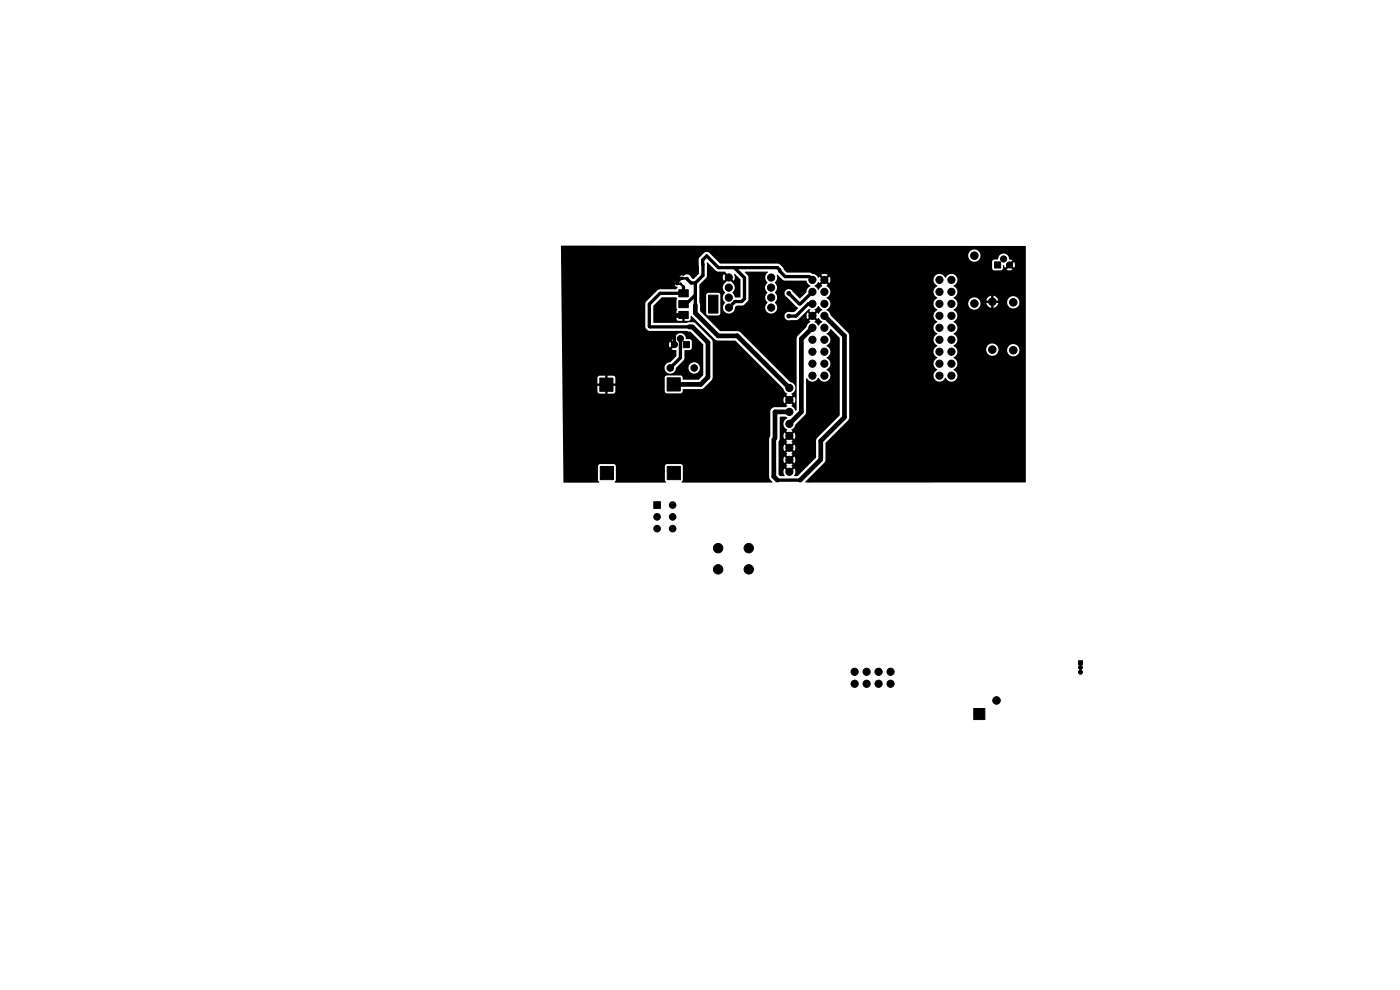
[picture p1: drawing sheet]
<svg xmlns="http://www.w3.org/2000/svg" width="297mm" height="210mm" viewBox="0 0 297 210" stroke-linecap="round" stroke-linejoin="round" font-family="sans-serif">
<g fill="#000" stroke="#000" stroke-width=".21">
<path d="M144.7 58.9h.5v.3h-.5zM145.4 58.9h.5v.3h-.5zM211 55.6h1.3v1.3h-1.3zM143.7 60.1h.3v.2h-.3zM144 66.1h2v1.5h-2zM144 63.8h2v1.5h-2zM144 61.5h2v1.5h-2zM144.2 60.1h.3v.2h-.3zM145 72.5h1.3v1.3h-1.3zM150.3 62.6h2v3.8h-2zM127.2 80.2h2.8v2.8h-2.8zM141.5 80.1h2.8v2.8h-2.8z"/>
<path d="M127.4 98.9h2.8v2.8h-2.8zM138.7 106.4h1.4v1.4h-1.4zM141.6 98.9h2.8v2.8h-2.8zM206.6 150.3h2.3v2.3h-2.3zM228.8 140.2h.8v.8h-.8z"/>
<circle cx="154.6" cy="58.9" r=".76"/>
<circle cx="163.6" cy="58.9" r=".76"/>
<circle cx="172.4" cy="59.4" r=".76"/>
<circle cx="174.9" cy="59.4" r=".76"/>
<circle cx="199.3" cy="59.4" r=".76"/>
<circle cx="201.8" cy="59.4" r=".76"/>
<circle cx="206.7" cy="54.2" r=".8"/>
<circle cx="212.9" cy="54.9" r=".65"/>
<circle cx="214.2" cy="56.2" r=".65"/>
<circle cx="142.2" cy="78.1" r=".7"/>
<circle cx="142.6" cy="66.9" r=".4"/>
<circle cx="143.1" cy="73.1" r=".65"/>
<circle cx="144.3" cy="71.8" r=".65"/>
<circle cx="146.3" cy="69.3" r=".4"/>
<circle cx="147.3" cy="78.1" r=".7"/>
<circle cx="154.6" cy="63.1" r=".76"/>
<circle cx="154.6" cy="61" r=".76"/>
<circle cx="154.6" cy="65.3" r=".76"/>
<circle cx="163.6" cy="61" r=".76"/>
<circle cx="163.6" cy="65.3" r=".76"/>
<circle cx="163.6" cy="63.1" r=".76"/>
<circle cx="167.3" cy="62.2" r=".4"/>
<circle cx="167.3" cy="67.1" r=".4"/>
<circle cx="172.4" cy="74.6" r=".76"/>
<circle cx="172.4" cy="67" r=".76"/>
<circle cx="172.4" cy="79.7" r=".76"/>
<circle cx="172.4" cy="72.1" r=".76"/>
<circle cx="172.4" cy="77.2" r=".76"/>
<circle cx="172.4" cy="61.9" r=".76"/>
<circle cx="172.4" cy="69.5" r=".76"/>
<circle cx="172.4" cy="64.5" r=".76"/>
<circle cx="174.9" cy="79.7" r=".76"/>
<circle cx="174.9" cy="61.9" r=".76"/>
<circle cx="174.9" cy="64.5" r=".76"/>
<circle cx="174.9" cy="69.5" r=".76"/>
<circle cx="174.9" cy="74.6" r=".76"/>
<circle cx="174.9" cy="77.2" r=".76"/>
<circle cx="174.9" cy="72.1" r=".76"/>
<circle cx="174.9" cy="67" r=".76"/>
<circle cx="199.3" cy="69.5" r=".76"/>
<circle cx="199.3" cy="77.2" r=".76"/>
<circle cx="199.3" cy="64.5" r=".76"/>
<circle cx="199.3" cy="72.1" r=".76"/>
<circle cx="199.3" cy="74.6" r=".76"/>
<circle cx="199.3" cy="61.9" r=".76"/>
<circle cx="199.3" cy="79.7" r=".76"/>
<circle cx="199.3" cy="67" r=".76"/>
<circle cx="201.8" cy="61.9" r=".76"/>
<circle cx="201.8" cy="79.7" r=".76"/>
<circle cx="201.8" cy="74.6" r=".76"/>
<circle cx="201.8" cy="64.5" r=".76"/>
<circle cx="201.8" cy="72.1" r=".76"/>
<circle cx="201.8" cy="69.5" r=".76"/>
<circle cx="201.8" cy="77.2" r=".76"/>
<circle cx="201.8" cy="67" r=".76"/>
<circle cx="206.7" cy="64.4" r=".8"/>
<circle cx="210.5" cy="64" r=".8"/>
<circle cx="210.5" cy="74.2" r=".8"/>
<circle cx="215" cy="74.3" r=".8"/>
<circle cx="215" cy="64.1" r=".8"/>
<circle cx="167.5" cy="84.8" r=".76"/>
<circle cx="167.5" cy="92.5" r=".76"/>
<circle cx="167.5" cy="89.9" r=".76"/>
<circle cx="167.5" cy="97.5" r=".76"/>
<circle cx="167.5" cy="82.3" r=".76"/>
<circle cx="167.5" cy="87.4" r=".76"/>
<circle cx="167.5" cy="95" r=".76"/>
<circle cx="139.4" cy="109.6" r=".7"/>
<circle cx="139.4" cy="112.1" r=".7"/>
<circle cx="142.7" cy="109.6" r=".7"/>
<circle cx="142.7" cy="107.1" r=".7"/>
<circle cx="142.7" cy="112.1" r=".7"/>
<circle cx="152.3" cy="116.3" r="1"/>
<circle cx="158.8" cy="116.3" r="1"/>
<circle cx="167.5" cy="100.1" r=".76"/>
<circle cx="152.3" cy="120.8" r="1"/>
<circle cx="158.8" cy="120.8" r="1"/>
<circle cx="181.3" cy="142.5" r=".76"/>
<circle cx="181.3" cy="145" r=".76"/>
<circle cx="183.8" cy="145" r=".76"/>
<circle cx="183.8" cy="142.5" r=".76"/>
<circle cx="186.4" cy="142.5" r=".76"/>
<circle cx="186.4" cy="145" r=".76"/>
<circle cx="188.9" cy="145" r=".76"/>
<circle cx="188.9" cy="142.5" r=".76"/>
<circle cx="211.4" cy="148.6" r=".8"/>
<circle cx="229.2" cy="141.6" r=".43"/>
<circle cx="229.2" cy="142.6" r=".43"/>
</g>
<g fill="none" stroke="#000" stroke-width=".7">
<path d="M144.8 59.1h-.4l-.8 .8v.3M145.8 59.1l.8 .9h.9M154.5 58.9h.1M155.8 56.8l2.1 2.1v4.5l-.6 .6h-1.4l-1.3 1.3M171.7 58.8l-5.1-.1-1.2-1.2v-.2l-.5-.5h-12.5l-2.5-2.5-.8 .8v3.3l-1.6 1.6M143.1 71.2v1.9M144.2 62.2h-4.2l-2.3 2.3v4.7l.2 .1h8.4M144.3 71.8v4.1l-2.1 2.2M145 60.8v1.4M147.5 60v4.7M147.5 62.6l-1.9 1.9h-.6M172.4 64.5h-.9l-2.6 2.6h-1.6"/>
<path d="M172.4 61.9l-2.6 2.6h-.2l-2.3-2.3M164.4 93l-.2 .2M164.9 101.9h4.8"/>
</g>
<path d="M145 66.8l-.1 .1h-2.3M146.3 69.3h.6l3.3 3.3v7.4l-1.5 1.5h-5.8M147.5 64.7v1.7l4.8 4.8h4.1l11.1 11.1M172.4 69.5l-2.4 2.4v15.5l-2.5 2.5M174.9 67l4.2 4.2v17.3l-5 5v4l-4.4 4.4M164.2 93.2v7.9l.7 .8M167.5 87.4h-3.1v5.6" fill="none" stroke="#000" stroke-width="1"/>
<path d="M144.2 62.2h.8M143.5 82l-.2 .1M164.4 93l-.1 .1M186.1 100.4h.1" fill="none" stroke="#000" stroke-width=".25"/>
<path d="M144.4 60.2l.6 .6" fill="none" stroke="#000" stroke-width=".5"/>
<path d="M119.1 52.1l98.5 .1v4h-2.3l-.2-.6-.6 .6-.3-.4 .6-.6h-.1a.55 .55 0 0 1-.7-.7 1.16 1.16 0 0 0-2-.3h-4v-.2a1.31 1.31 0 0 0-2.1-.8 1.31 1.31 0 0 0 .2 2.2 1.31 1.31 0 0 0 1.9-1.2h4l-.3 .8-.8 .1-.4 .3v1.6l.4 .3h1.6l.3-.3 .1-.8 .3 .6 .6-.6 .3 .4-.5 .6 .7 .2 .5-.2-.6-.6 .3-.4 .6 .6 .2-.6h2.3v7.9h-1.3l-.1-.2a1.3 1.3 0 0 0-1.4-1.1 1.3 1.3 0 0 0-1.1 1.5h-2.9v-.5h1l-.1-.2-.3-.6-.6-.3v1h-.5v-1l-.6 .3-.5 .8h1v.5l-2.2 .1a1.31 1.31 0 0 0-1.9-1.2 1.31 1.31 0 0 0-.2 2.2 1.31 1.31 0 0 0 2.1-.8v-.2h1.3l.4 .6 .6 .3v-1h.5v1l.6-.3 .4-.7h1.9a1.3 1.3 0 0 0 1.3 1.1 1.3 1.3 0 0 0 1.3-1.3h1.3v10.2h-1.3l-.1-.2a1.3 1.3 0 0 0-1.3-1.1 1.3 1.3 0 0 0-1.2 1.2h-1.9v-.3a1.31 1.31 0 0 0-2.1-.8 1.31 1.31 0 0 0 .2 2.2 1.31 1.31 0 0 0 1.9-1.1h1.9v.1a1.31 1.31 0 0 0 1.3 1.3 1.31 1.31 0 0 0 1.3-1.3h1.3v5.4h-14.5l-.2-.6-.6-.7a1.39 1.39 0 0 0 .8-1.2 1.39 1.39 0 0 0-.8-1.3 1.39 1.39 0 0 0 .8-1.3 1.39 1.39 0 0 0-.8-1.3 1.39 1.39 0 0 0 .8-1.2 1.39 1.39 0 0 0-.8-1.3 1.39 1.39 0 0 0 .8-1.3 1.39 1.39 0 0 0-.8-1.2 1.39 1.39 0 0 0 .8-1.3 1.39 1.39 0 0 0-.8-1.3 1.39 1.39 0 0 0 .8-1.2 1.39 1.39 0 0 0-.8-1.3 1.39 1.39 0 0 0 .8-1.3 1.39 1.39 0 0 0-.8-1.3 1.32 1.32 0 0 0 .4-2.1 1.32 1.32 0 0 0-2.1 .4 1.32 1.32 0 0 0-2.2-.4 1.32 1.32 0 0 0 .5 2.1 1.38 1.38 0 0 0-.9 1.3 1.38 1.38 0 0 0 .9 1.3 1.38 1.38 0 0 0-.9 1.3 1.38 1.38 0 0 0 .9 1.2 1.38 1.38 0 0 0-.9 1.3 1.38 1.38 0 0 0 .9 1.3 1.38 1.38 0 0 0-.9 1.2 1.38 1.38 0 0 0 .9 1.3 1.38 1.38 0 0 0-.9 1.3 1.38 1.38 0 0 0 .9 1.2 1.38 1.38 0 0 0-.9 1.3 1.38 1.38 0 0 0 .9 1.3 1.38 1.38 0 0 0-.9 1.3 1.38 1.38 0 0 0 .9 1.2 1.32 1.32 0 0 0-.5 2.2 1.32 1.32 0 0 0 2.2-.5 1.32 1.32 0 0 0 1.4 .8 1.32 1.32 0 0 0 1.1-1.2h14.5v22.6h-46.7v-.1l4.1-4.3 .2-4 4.6-4.7 .3-.5v-17.6l-.2-.5-3.8-3.8a1.33 1.33 0 0 0-.8-1v-.1a1.34 1.34 0 0 0 .9-1.3 1.34 1.34 0 0 0-.9-1.2 1.39 1.39 0 0 0 .9-1.3 1.39 1.39 0 0 0-.9-1.3l.3-.2-.7-.6 .4-.4 .6 .7a1.24 1.24 0 0 0 0-1.4l-.6 .6-.4-.3 .7-.7a1.24 1.24 0 0 0-1.4 0l.7 .7-.4 .3-.7-.6-.1 .2h-.2a1.6 1.6 0 0 0-1.3-.8l-.5-.3h-4.7l-1.5-1.7-.6-.2h-12.1l-2.3-2.3-.5-.2-.6 .2-1.1 1.2-.1 3.3-1 1.1-.3-.1-.3-.2a1.06 1.06 0 0 0-1.7-.3l-.1-.1a.43 .43 0 0 0-.5 0 .43 .43 0 0 0-.1 .4h.6v.2l-.6 .1-.1 .3-.3 .1h-.2l-.4 .2v.2l.4 .2v.1h-.4l.1 .4 .5 .2-.3 .4-3.8 .1-2.6 2.6-.2 .5v4.8l.4 .7 .5 .2h7.9l.7 .1 2.8 2.7v.8h-2.4l-.1-1.6-.3-.2-.9-.1a1.2 1.2 0 0 0-1.2-1.2 1.2 1.2 0 0 0-1.2 1.2l-.6 .2 .6 .6-.4 .4-.6-.6-.2 .8 .2 .4 .6-.6 .4 .4-.6 .6 1 .2v1.2l-1.3 1.3a1.22 1.22 0 0 0-1.2 1.2 1.22 1.22 0 0 0 1.2 1.3 1.22 1.22 0 0 0 1.2-1.3l1.7-1.7 .2-2h1.1l.4-.5h2.4v4.3h-.7a1.21 1.21 0 0 0-1.7-1.2 1.21 1.21 0 0 0-.2 2.1 1.21 1.21 0 0 0 1.9-.9h.7v1.5l-1 .9h-3.3l-.1-.6-.4-.3-3.1 .1-.3 .4v2.9h-10.5v-1.1h-1.1v-.5h1.1v-1.2l-.1-.4-.3-.1h-1.2v1.2h-.5v-1.2h-1.3l-.4 .4v1.3h1.2v.5h-1.2v1.2l.4 .4h1.3v-1.2h.5v1.2h1.2l.4-.5h10.5l.4 .4h3l.4-.2 .1-.7h4.1l2-1.9 .2-.5v-7.4l-.1-.5-3.5-3.6-.4-.2-8.5 .1-.1-3.6 1.8-1.8h3.1l.2 .3-.2 .3v1.6l.2 .4-.2 .9h1.6l.2 .1v.4h-1.8v.6l.3 .3 1 .1v-1h.5v1h.8l.4-.3v-.7l.2-.1 5.2 5.1 4.1 .2 10.2 10.1a1.63 1.63 0 0 0 .8 1.2l-.2 .2 .6 .7-.3 .3-.7-.7a1.24 1.24 0 0 0 0 1.4l.7-.6 .3 .3-.6 .7 .2 .2-.3 .3h-2.6l-.5 .4-.2 .4v5.3l-.2 .7v7.9l.1 .5 .5 .6v.1l-19.1 .1-.1-.2 .3-.4v-2.9l-.2-.3-.3-.2h-2.9l-.3 .2-.1 .3v2.9l.2 .6h-10.8l-.1-.2 .3-.4v-2.9l-.2-.3-.3-.2h-2.9l-.3 .2-.1 .3v2.9l.2 .6h-7.5zM150 55.7h.1l1.9 1.8 1.9 .2 .7 .8-.4 .3-.6-.6-.2 .4v.7l.2 .3 .6-.7 .4 .3-.8 .8a1.27 1.27 0 0 0 0 2v.2a1.27 1.27 0 0 0 0 1.9v.2a1.26 1.26 0 0 0 .5 2.2h-1.5v-3.9l-.1-.3-.3-.2h-2.1l-.3 .2-.2 .3v3.9l.2 .3 .3 .1h2.1l.3-.1 .1-.3h1.5a1.32 1.32 0 0 0 1.6-1.3l.4-.4 1.5-.1 1-1.1v-4.8l-.1-.3-.7-.7 .1-.2h4.7l.1 .2a1.4 1.4 0 0 0-.1 2.2 1.29 1.29 0 0 0 0 2v.2a1.27 1.27 0 0 0 0 1.9v.2a1.27 1.27 0 0 0-.1 1.8 1.27 1.27 0 0 0 1.8 0 1.27 1.27 0 0 0-.1-1.8v-.2a1.27 1.27 0 0 0 0-2 1.64 1.64 0 0 0 0-2.1 2.13 2.13 0 0 0 .5-1.7l1.5 1.2h4.6l.4 .7 .5 .4-.1 .2a1.42 1.42 0 0 0-.8 1.2l-1.3 1.3-1.6-1.5a.91 .91 0 0 0-1.4-.2 .91 .91 0 0 0 .3 1.5l2.3 2.2-.8 .9h-.9a.91 .91 0 0 0-1.2 .9 .91 .91 0 0 0 1.3 .8l1.6-.1 2.3-2.3 .3 .2-.2 .2 .6 .7-.3 .4-.7-.7a1.24 1.24 0 0 0 0 1.4l.7-.7 .3 .4-.6 .6 .2 .3-.5 .4-.3 .7-1.9 1.8-.2 .5v15.2l-.2 .2-.9-.9 .3-.3-.7-.7 .3-.3 .7 .6a1.24 1.24 0 0 0 0-1.4l-.7 .7-.3-.3 .7-.7-.3-.2a1.33 1.33 0 0 0 .8-1.4 1.33 1.33 0 0 0-1.1-1.2l-10.6-10.5-.5-.3h-3.7l-4.3-4.2v-1.4l-.1-.4v-3.8l1.6-1.8zM154.6 59.2l.4-.3 .7 .7a1.52 1.52 0 0 0 0-1.5h.2l1.2 1.2v3.8h-1.2l-.5-1.1a1.32 1.32 0 0 0-.1-2.1zM172.4 67.4l.3-.4 .7 .7 .3-.3 .7 .9-.8 .8-.8-.8 .2-.3zM173.6 64.9l.8 .9-.7 .7-.3-.2-.7 .7-.3-.4 .6-.7-.2-.2zM173.6 59.8l.2 .3 .7-.7 .4 .4-.7 .6 .2 .3-.8 .8-.8-.9zM176.1 69.8h.2l1.8 1.9v16.4l-4.9 5-.1 4-3.9 3.9h-.6l-.1-.1a1.31 1.31 0 0 0 0-1.5l-.7 .6-.3-.3 .7-.7-.3-.2 .3-.2-.7-.7 .3-.3 .7 .6a1.24 1.24 0 0 0 0-1.4l-.7 .7-.3-.3 .7-.7-.3-.2 .3-.3-.7-.6 .3-.4 .7 .7a1.24 1.24 0 0 0 0-1.4l-.7 .7-.3-.4 .7-.7-.3-.2 .3-.2-.7-.7 .3-.3 .7 .7a1.24 1.24 0 0 0 0-1.4l-.7 .6-.3-.3 .7-.7-.3-.3 .5-.4 .3-.7 2.1-2 .2-.4v-7.3l.1-.1a1.39 1.39 0 0 0 1.3 .8 1.39 1.39 0 0 0 1.2-.9 1.32 1.32 0 0 0 2.2 .5 1.32 1.32 0 0 0-.5-2.2 1.39 1.39 0 0 0 .9-1.2 1.39 1.39 0 0 0-.9-1.3 1.39 1.39 0 0 0 .9-1.3 1.39 1.39 0 0 0-.9-1.3 1.39 1.39 0 0 0 .9-1.2 1.39 1.39 0 0 0-.9-1.3l.6-.5zM165.5 88.4h1.2l.3 .2a1.38 1.38 0 0 0-.8 1.3 1.38 1.38 0 0 0 .8 1.3l-.2 .2 .6 .7-.3 .3-.7-.6a1.24 1.24 0 0 0 0 1.4l.7-.7 .3 .3-.6 .7 .2 .2-.2 .2 .6 .7-.3 .4-.7-.7a1.24 1.24 0 0 0 0 1.4l.7-.7 .3 .4-.6 .6 .2 .3-.2 .2 .6 .7-.3 .3-.7-.7a1.24 1.24 0 0 0 0 1.4l.7-.6 .3 .3-.6 .7 .2 .2-.2 .2 .6 .7-.3 .3-.7-.6a1.76 1.76 0 0 0 0 1.6h-.9l-.3-.4v-6.9l.2-.7z" fill="#000"/>
</svg>
